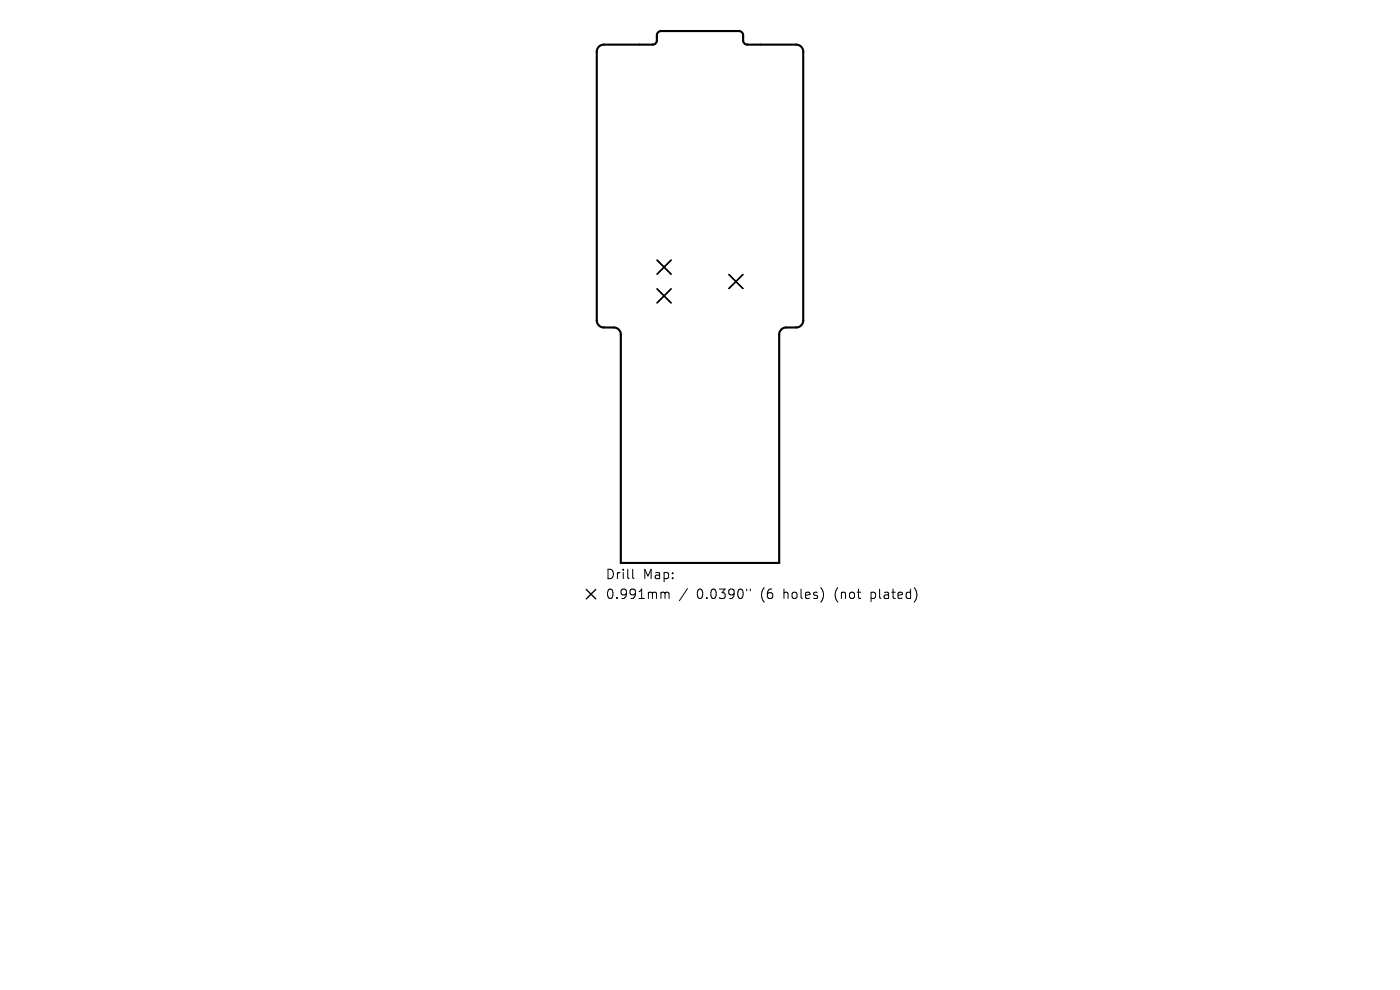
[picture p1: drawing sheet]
<svg xmlns="http://www.w3.org/2000/svg" width="297mm" height="210mm" viewBox="0 0 297 210" stroke-linecap="round" stroke-linejoin="round" font-family="sans-serif">
<defs><g id="words">
<g font-size="2.8">
<text x="128.4" y="123.1">Drill</text>
<text x="136.4" y="123.1">Map:</text>
<text x="128.4" y="127.3">0.991mm</text>
<text x="147.8" y="127.3">0.0390&quot;</text>
<text x="161.5" y="127.3">(6</text>
<text x="166.5" y="127.3">holes)</text>
<text x="177.6" y="127.3">(not</text>
<text x="185.4" y="127.3">plated)</text>
</g>
</g></defs>
<path d="M127 9.9l.6-.3 .5-.1h10.4a.9 .9 0 0 0 .9-.9v-1.1a.9 .9 0 0 1 .9-.9h16.5a.9 .9 0 0 1 .9 .9v1.1a.9 .9 0 0 0 .9 .9h10.3a1.5 1.5 0 0 1 1.5 1.5v57a1.5 1.5 0 0 1-1.5 1.5h-2.1a1.5 1.5 0 0 0-1.5 1.5v48.4h-33.6v-48.4a1.5 1.5 0 0 0-1.5-1.5h-2.1a1.5 1.5 0 0 1-1.5-1.5v-57l.1-.7z" fill="none" stroke="#000" stroke-width=".45"/>
<path d="M139.4 55.2l3 3M142.4 55.2l-3 3M154.6 58.2l3 3M157.6 58.2l-3 3M139.4 61.3l3 3M142.4 61.3l-3 3M124.4 125l2 2M126.4 125l-2 2" fill="none" stroke="#000" stroke-width=".3"/>
<path d="M134.2 120.8v1.7l.3 .3M140.5 125.6h.3l.3 .3M141.1 125.9l.3-.3 .4 .1 .1 1.3M141.1 125.9v1.1M145.8 124.9l-1.7 2.5M158.4 125v.3M159.2 125v.3" fill="none" stroke="#000" stroke-width=".21"/>
<use href="#words"/>
</svg>
